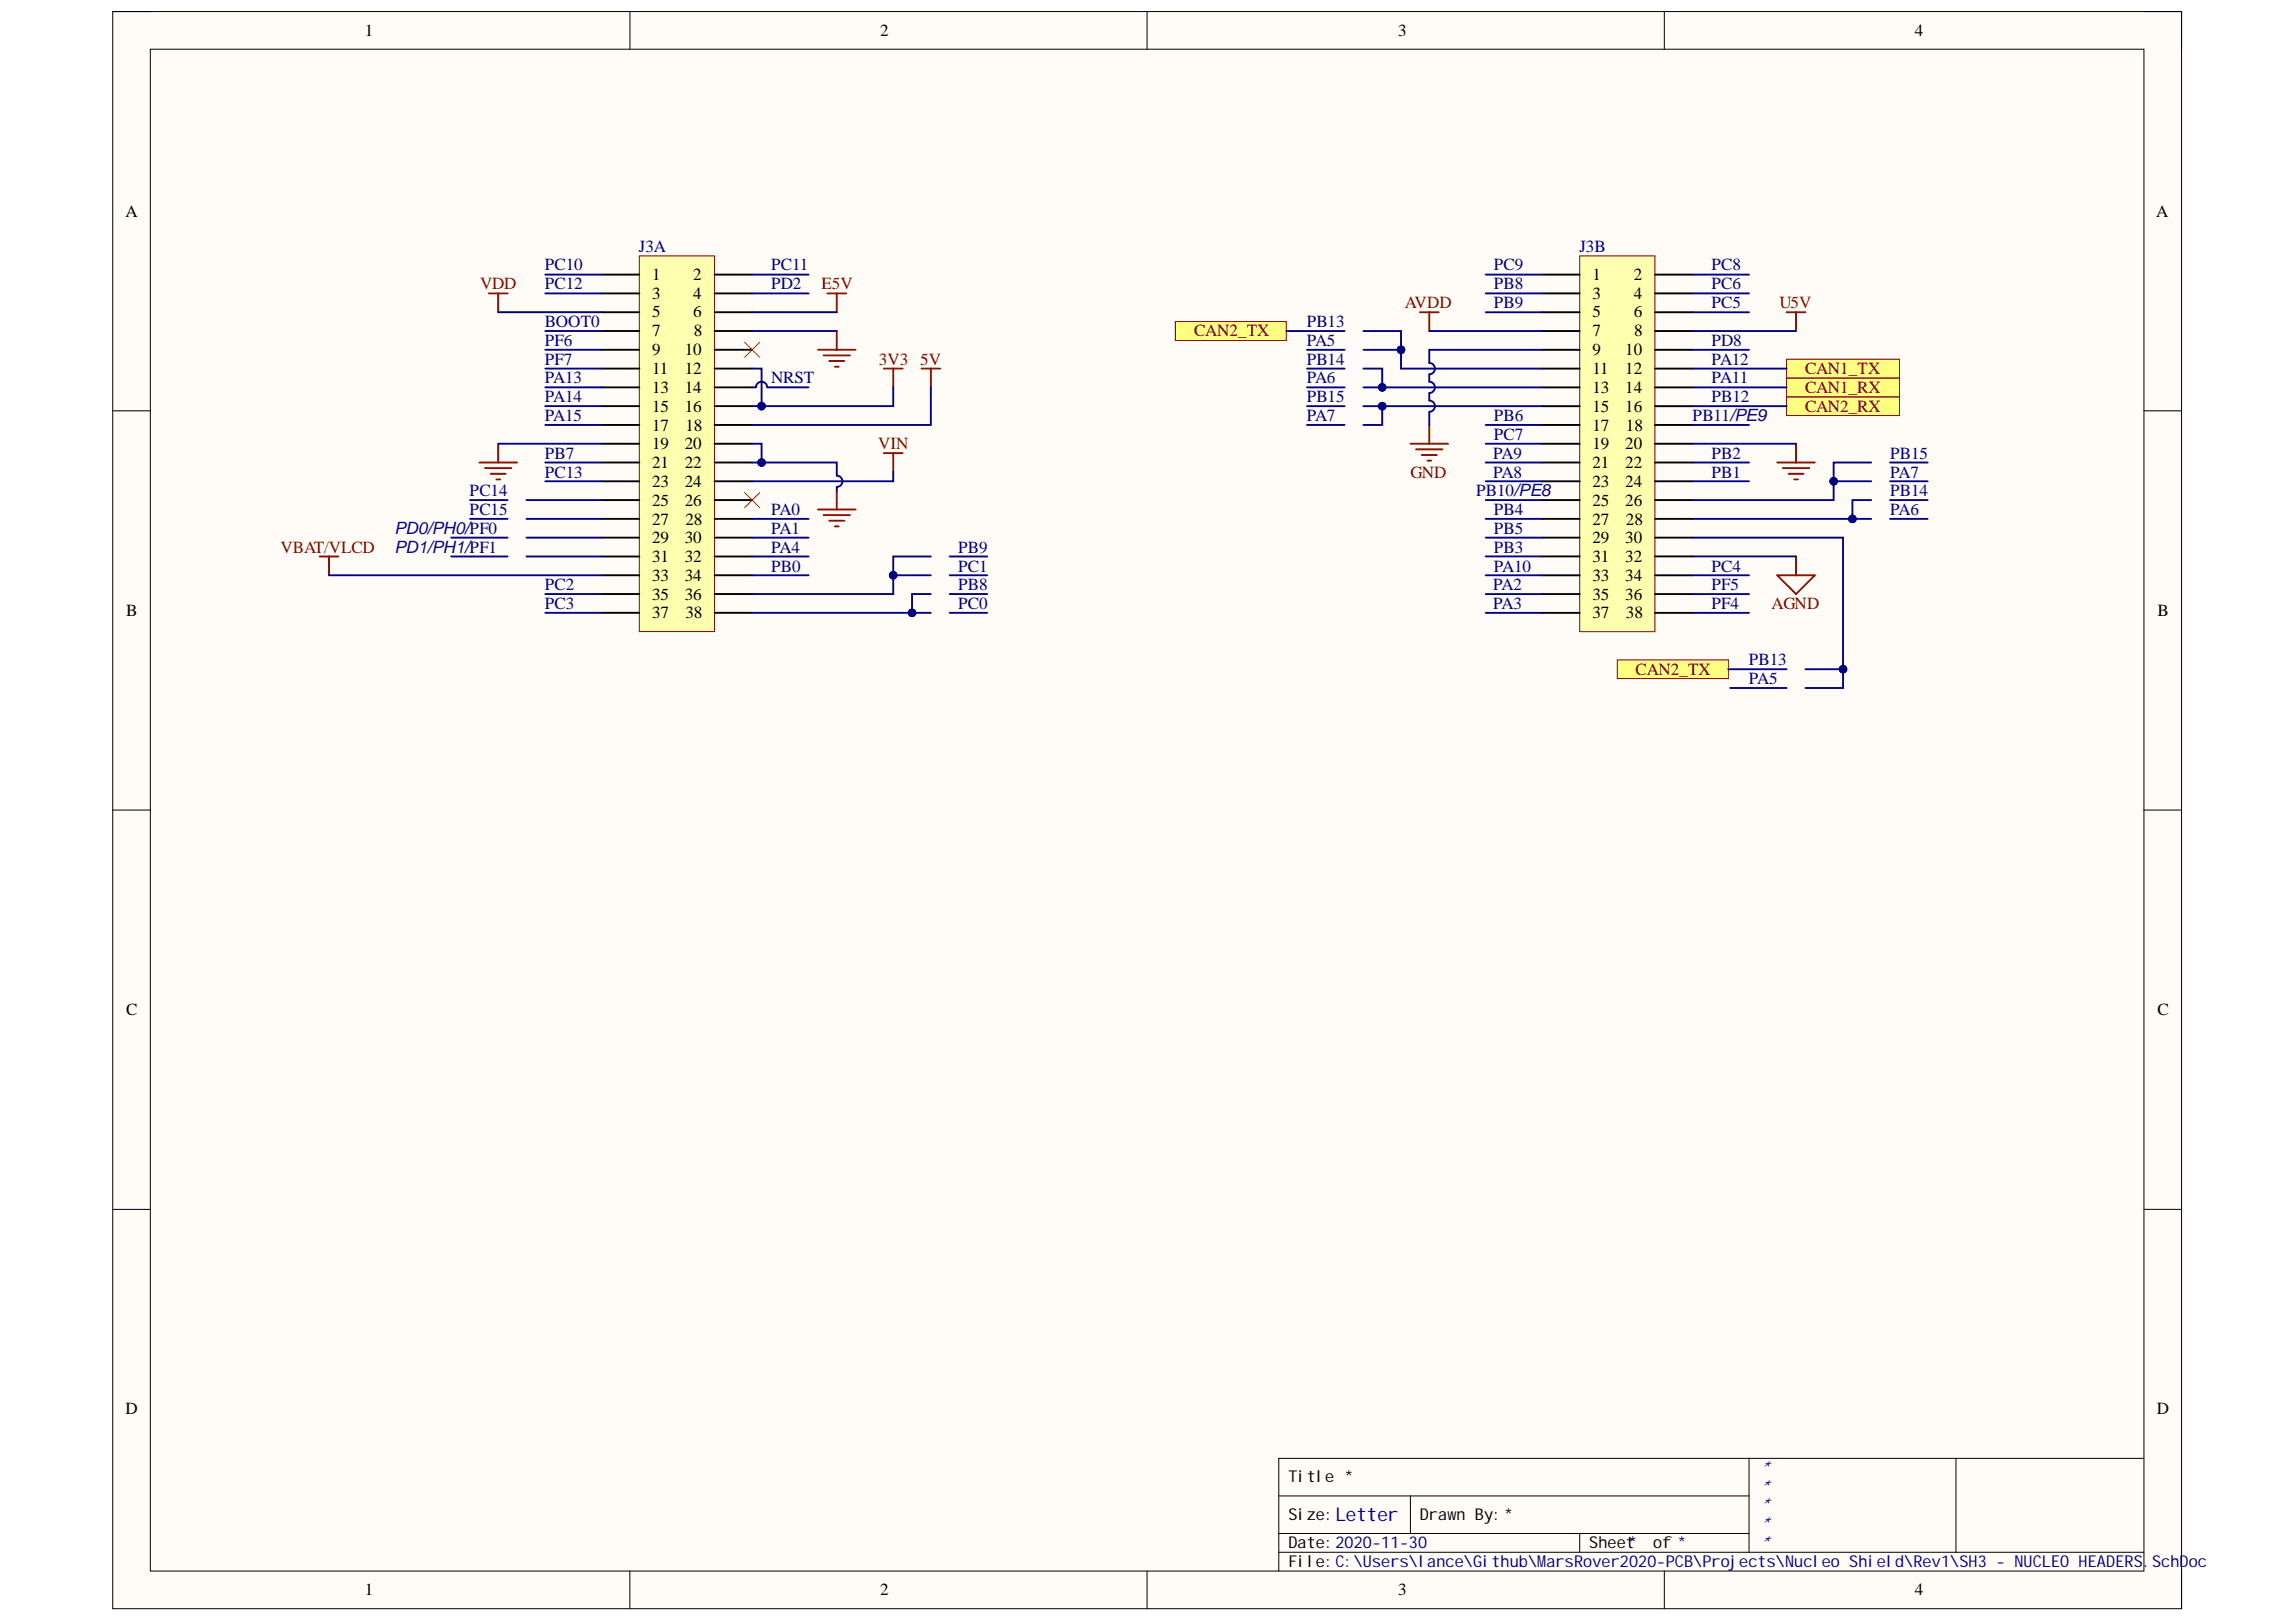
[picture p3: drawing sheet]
<svg xmlns="http://www.w3.org/2000/svg" width="297mm" height="210mm" viewBox="0 0 297 210" stroke-linecap="round" stroke-linejoin="round" font-family="sans-serif">
<defs><g id="words">
<text font-size="2.5" fill="#000080" x="172.8" y="196.8">Letter</text>
<g font-size="2.2">
<text x="47.2" y="4.6">1</text>
<text x="113.9" y="4.6">2</text>
<text x="180.9" y="4.6">3</text>
<text x="247.7" y="4.6">4</text>
<text x="16.2" y="28.1">A</text>
<text x="279" y="28.1">A</text>
<text x="84.4" y="36.3">1</text>
<text x="84.4" y="38.7">3</text>
<text x="84.4" y="41.1">5</text>
<text x="89.7" y="36.3">2</text>
<text x="89.7" y="38.7">4</text>
<text x="89.7" y="41.1">6</text>
<text x="206" y="36.3">1</text>
<text x="206" y="38.7">3</text>
<text x="206" y="41.1">5</text>
<text x="211.4" y="36.3">2</text>
<text x="211.4" y="38.7">4</text>
<text x="211.4" y="41.1">6</text>
<text x="84.4" y="43.5">7</text>
<text x="84.4" y="46">9</text>
<text x="88.6" y="46">10</text>
<text x="89.8" y="43.5">8</text>
<text x="206" y="43.5">7</text>
<text x="206" y="46">9</text>
<text x="210.3" y="46">10</text>
<text x="211.4" y="43.5">8</text>
<text x="84.4" y="48.4">11</text>
<text x="84.4" y="50.8">13</text>
<text x="84.4" y="53.3">15</text>
<text x="88.6" y="48.4">12</text>
<text x="88.6" y="50.8">14</text>
<text x="88.6" y="53.3">16</text>
<text x="206" y="48.4">11</text>
<text x="206" y="50.8">13</text>
<text x="206" y="53.3">15</text>
<text x="210.3" y="48.4">12</text>
<text x="210.3" y="50.8">14</text>
<text x="210.3" y="53.3">16</text>
<text x="84.4" y="55.7">17</text>
<text x="84.4" y="58.2">19</text>
<text x="88.6" y="58.2">20</text>
<text x="88.7" y="55.7">18</text>
<text x="206" y="55.7">17</text>
<text x="206" y="58.2">19</text>
<text x="210.3" y="58.2">20</text>
<text x="210.3" y="55.7">18</text>
<text x="84.4" y="60.5">21</text>
<text x="84.4" y="63">23</text>
<text x="84.4" y="65.4">25</text>
<text x="88.6" y="60.5">22</text>
<text x="88.6" y="63">24</text>
<text x="88.6" y="65.4">26</text>
<text x="206" y="60.5">21</text>
<text x="206" y="63">23</text>
<text x="206" y="65.4">25</text>
<text x="210.3" y="60.5">22</text>
<text x="210.3" y="63">24</text>
<text x="210.3" y="65.4">26</text>
<text x="84.4" y="67.9">27</text>
<text x="84.4" y="70.3">29</text>
<text x="88.6" y="70.3">30</text>
<text x="88.7" y="67.9">28</text>
<text x="206" y="67.9">27</text>
<text x="206" y="70.3">29</text>
<text x="210.3" y="70.3">30</text>
<text x="210.3" y="67.9">28</text>
<text x="84.4" y="72.7">31</text>
<text x="84.4" y="75.2">33</text>
<text x="84.4" y="77.6">35</text>
<text x="88.6" y="72.7">32</text>
<text x="88.6" y="75.2">34</text>
<text x="88.6" y="77.6">36</text>
<text x="206" y="72.7">31</text>
<text x="206" y="75.2">33</text>
<text x="206" y="77.6">35</text>
<text x="210.3" y="72.7">32</text>
<text x="210.3" y="75.2">34</text>
<text x="210.3" y="77.6">36</text>
<text x="16.3" y="79.7">B</text>
<text x="84.4" y="80">37</text>
<text x="88.7" y="80">38</text>
<text x="206" y="80">37</text>
<text x="210.3" y="80">38</text>
<text x="279.1" y="79.7">B</text>
<text x="16.3" y="131.4">C</text>
<text x="279.1" y="131.4">C</text>
<text x="16.2" y="183">D</text>
<text x="279" y="183">D</text>
<text x="47.2" y="206.5">1</text>
<text x="113.9" y="206.5">2</text>
<text x="180.9" y="206.5">3</text>
<text x="247.7" y="206.5">4</text>
</g>
<g font-size="2.2" fill="#000080">
<text x="70.5" y="35">PC10</text>
<text x="82.7" y="32.6">J3A</text>
<text x="99.8" y="35">PC11</text>
<text x="193.2" y="35">PC9</text>
<text x="204.3" y="32.6">J3B</text>
<text x="221.4" y="35">PC8</text>
<text x="70.5" y="37.5">PC12</text>
<text x="99.8" y="37.5">PD2</text>
<text x="193.2" y="37.5">PB8</text>
<text x="193.2" y="39.9">PB9</text>
<text x="221.4" y="37.5">PC6</text>
<text x="221.4" y="39.9">PC5</text>
<text x="70.5" y="42.4">BOOT0</text>
<text x="70.5" y="47.2">PF7</text>
<text x="70.5" y="44.7">PF6</text>
<text x="169" y="42.4">PB13</text>
<text x="169" y="44.7">PA5</text>
<text x="169" y="47.2">PB14</text>
<text x="221.4" y="44.7">PD8</text>
<text x="221.4" y="47.2">PA12</text>
<text x="70.5" y="49.6">PA13</text>
<text x="70.5" y="52.1">PA14</text>
<text x="99.8" y="49.6">NRST</text>
<text x="169" y="49.6">PA6</text>
<text x="169" y="52.1">PB15</text>
<text x="221.4" y="49.6">PA11</text>
<text x="221.4" y="52.1">PB12</text>
<text x="70.5" y="54.4">PA15</text>
<text x="70.5" y="59.3">PB7</text>
<text x="169" y="54.4">PA7</text>
<text x="193.2" y="59.3">PA9</text>
<text x="193.2" y="54.4">PB6</text>
<text x="193.2" y="56.9">PC7</text>
<text x="219" y="54.4">PB11/PE9</text>
<text x="221.4" y="59.3">PB2</text>
<text x="244.5" y="59.3">PB15</text>
<text x="60.7" y="64.3">PC14</text>
<text x="70.5" y="61.8">PC13</text>
<text x="191" y="64.3">PB10/PE8</text>
<text x="193.2" y="61.8">PA8</text>
<text x="221.4" y="61.8">PB1</text>
<text x="244.5" y="61.8">PA7</text>
<text x="244.5" y="64.3">PB14</text>
<text x="60.7" y="66.6">PC15</text>
<text x="99.8" y="66.6">PA0</text>
<text x="99.8" y="69.1">PA1</text>
<text x="99.8" y="71.5">PA4</text>
<text x="124" y="71.5">PB9</text>
<text x="193.2" y="66.6">PB4</text>
<text x="193.2" y="69.1">PB5</text>
<text x="193.2" y="71.5">PB3</text>
<text x="244.5" y="66.6">PA6</text>
<text x="70.5" y="76.3">PC2</text>
<text x="99.8" y="74">PB0</text>
<text x="124" y="74">PC1</text>
<text x="124" y="76.3">PB8</text>
<text x="193.2" y="76.3">PA2</text>
<text x="193.2" y="74">PA10</text>
<text x="221.4" y="74">PC4</text>
<text x="221.4" y="76.3">PF5</text>
<text x="70.5" y="78.8">PC3</text>
<text x="124" y="78.8">PC0</text>
<text x="193.2" y="78.8">PA3</text>
<text x="221.4" y="78.8">PF4</text>
<text x="226.2" y="88.5">PA5</text>
<text x="226.2" y="86.1">PB13</text>
</g>
<g font-size="2.2" fill="#800000">
<text x="62.1" y="37.5">VDD</text>
<text x="106.3" y="37.5">E5V</text>
<text x="181.7" y="39.9">AVDD</text>
<text x="230.2" y="39.9">U5V</text>
<text x="113.7" y="47.2">3V3</text>
<text x="119" y="47.2">5V</text>
<text x="154.5" y="43.5">CAN2_TX</text>
<text x="233.5" y="53.3">CAN2_RX</text>
<text x="233.5" y="50.8">CAN1_RX</text>
<text x="233.5" y="48.4">CAN1_TX</text>
<text x="113.6" y="58.2">VIN</text>
<text x="182.5" y="61.8">GND</text>
<text x="36.3" y="71.5">VBAT/VLCD</text>
<text x="229.2" y="78.8">AGND</text>
<text x="211.6" y="87.3">CAN2_TX</text>
</g>
<g font-size="2.2" fill="#0c0087">
<text x="51" y="69.1">PD0/PH0/PF0</text>
<text x="51" y="71.5">PD1/PH1/PF1</text>
</g>
<g font-size="2.1">
<text x="166.7" y="191.8">Title *</text>
<text x="166.7" y="196.7">Size:</text>
<text x="183.7" y="196.7">Drawn By:*</text>
<text x="166.7" y="200.4">Date:2020-11-30</text>
<text x="166.7" y="202.8">File:C:\Users\lance\Github\MarsRover2020-PCB\Projects\Nucleo Shield\Rev1\SH3 - NUCLEO HEADERS.SchDoc</text>
<text x="205.6" y="200.4">Sheet*</text>
<text x="213.9" y="200.4">of *</text>
</g>
<g font-size="2.1" fill="#000080">
<text x="227.5" y="190.6">*</text>
<text x="227.5" y="193.1">*</text>
<text x="227.5" y="195.5">*</text>
<text x="227.5" y="197.9">*</text>
<text x="227.5" y="200.4">*</text>
</g>
</g></defs>
<path d="M14.6 1.5h267.6v206.7h-267.6z" fill-rule="evenodd" fill="#fffcf8"/>
<path d="M14.6 1.5h267.6v206.7h-267.6z" fill="none" stroke="#000" stroke-width=".13"/>
<path d="M19.4 6.4h258v196.9h-258z" fill-rule="evenodd" fill="#fffcf8"/>
<g fill="none" stroke="#000" stroke-width=".13">
<path d="M14.6 1.5h4.8M19.4 6.4h258v196.9h-258zM81.5 1.5v4.9M148.4 1.5v4.9M215.3 1.5v4.9M277.4 1.5h4.8v4.9M14.6 53.2h4.8M277.4 53.2h4.8M14.6 104.8h4.8M277.4 104.8h4.8M14.6 156.5h4.8M277.4 156.5h4.8"/>
<path d="M165.4 193.6h60.9M165.4 198.4h60.9M182.5 193.6v4.8M204.4 198.4v2.5M226.3 188.7v12.2M253 188.7v12.2M277.4 188.7h-112v14.6M81.5 203.3v4.9M148.4 203.3v4.9M165.4 200.9h112M215.3 203.3v4.9M282.2 203.3v4.9"/>
</g>
<path d="M82.7 33.1h9.7v48.6h-9.7z" fill-rule="evenodd" fill="#ffffb0"/>
<path d="M82.7 33.1h9.7v48.6h-9.7z" fill="none" stroke="#800000" stroke-width=".13"/>
<g fill="none" stroke="#000" stroke-width=".24">
<path d="M77.8 35.5h4.9M77.8 38h4.9M92.4 35.5h4.9M92.4 38h4.9M77.8 40.4h4.9M77.8 42.8h4.9M77.8 45.3h4.9M77.8 47.7h4.9M77.8 50.1h4.9M77.8 52.6h4.9M77.8 55h4.9M77.8 57.4h4.9"/>
<path d="M77.8 59.9h4.9M92.4 40.4h4.9M92.4 42.8h4.9M92.4 45.3h4.9M92.4 47.7h4.9M92.4 50.1h4.9M92.4 52.6h4.9M92.4 55h4.9M92.4 57.4h4.9M92.4 59.9h4.9M77.8 62.3h4.9M77.8 64.7h4.9"/>
<path d="M77.8 67.1h4.9M77.8 69.6h4.9M77.8 72h4.9M77.8 74.4h4.9M77.8 76.9h4.9M77.8 79.3h4.9M92.4 62.3h4.9M92.4 64.7h4.9M92.4 67.1h4.9M92.4 69.6h4.9M92.4 72h4.9M92.4 74.4h4.9"/>
<path d="M92.4 76.9h4.9M92.4 79.3h4.9"/>
</g>
<path d="M204.4 33.1h9.7v48.6h-9.7z" fill-rule="evenodd" fill="#ffffb0"/>
<path d="M204.4 33.1h9.7v48.6h-9.7z" fill="none" stroke="#800000" stroke-width=".13"/>
<g fill="none" stroke="#000" stroke-width=".24">
<path d="M199.5 35.5h4.9M199.5 38h4.9M214.1 35.5h4.9M214.1 38h4.9M199.5 40.4h4.9M199.5 42.8h4.9M199.5 45.3h4.9M199.5 47.7h4.9M199.5 50.1h4.9M199.5 52.6h4.9M199.5 55h4.9M199.5 57.4h4.9"/>
<path d="M199.5 59.9h4.9M214.1 40.4h4.9M214.1 42.8h4.9M214.1 45.3h4.9M214.1 47.7h4.9M214.1 50.1h4.9M214.1 52.6h4.9M214.1 55h4.9M214.1 57.4h4.9M214.1 59.9h4.9M199.5 62.3h4.9M199.5 64.7h4.9"/>
<path d="M199.5 67.1h4.9M199.5 69.6h4.9M199.5 72h4.9M199.5 74.5h4.9M199.5 76.9h4.9M199.5 79.3h4.9M214.1 62.3h4.9M214.1 64.7h4.9M214.1 67.1h4.9M214.1 69.6h4.9M214.1 72h4.9M214.1 74.5h4.9"/>
<path d="M214.1 76.9h4.9M214.1 79.3h4.9"/>
</g>
<g fill="none" stroke="#800000" stroke-width=".24">
<path d="M63.2 38h2.5M64.5 38v2.4M107 38h2.5M108.3 38v2.4M62 59.9h4.9M64.5 57.4v2.5M105.8 45.3h4.9M106.6 46h3.4M107.3 46.7h1.9M108 47.5h.5M108.3 42.8v2.5M114.3 47.7h2.5"/>
<path d="M114.3 58.6h2.5M115.6 47.7v2.4M115.6 58.6v2.5M119.2 47.7h2.4M120.4 47.7v2.4M182.5 57.4h4.8M183.2 58.2h3.4M183.7 40.4h2.4M183.9 58.9h2M184.7 59.6h.5M184.9 40.4v2.4M184.9 55v2.4"/>
<path d="M229.9 59.9h4.9M231.1 40.4h2.5M232.4 40.4v2.4M232.4 57.4v2.5M41.3 72h2.5M42.6 72v2.4M62.8 60.6h3.4M63.5 61.3h1.9M64.2 62h.5M105.8 65.9h4.9M106.6 66.7h3.4M107.3 67.4h1.9"/>
<path d="M108 68.1h.5M108.3 63.5v2.4M229.9 74.5h4.9l-2.4 2.4zM230.7 60.6h3.4M231.4 61.3h1.9M232.1 62h.5M232.4 72v2.5"/>
</g>
<path d="M96.3 44.3l2 1.9M98.3 44.3l-2 1.9M96.3 63.7l2 2M98.3 63.7l-2 2" fill="none" stroke="#f00" stroke-width=".13"/>
<path d="M152.1 41.6h14.3v2.5h-14.3z" fill-rule="evenodd" fill="#ffff80"/>
<path d="M152.1 41.6h14.3v2.5h-14.3z" fill="none" stroke="#800000" stroke-width=".13"/>
<path d="M231.1 51.3h14.6v2.5h-14.6z" fill-rule="evenodd" fill="#ffff80"/>
<path d="M231.1 51.3h14.6v2.5h-14.6z" fill="none" stroke="#800000" stroke-width=".13"/>
<path d="M209.2 85.4h14.4v2.4h-14.4z" fill-rule="evenodd" fill="#ffff80"/>
<path d="M209.2 85.4h14.4v2.4h-14.4z" fill="none" stroke="#800000" stroke-width=".13"/>
<path d="M231.1 48.9h14.6v2.4h-14.6z" fill-rule="evenodd" fill="#ffff80"/>
<path d="M231.1 48.9h14.6v2.4h-14.6z" fill="none" stroke="#800000" stroke-width=".13"/>
<path d="M231.1 46.5h14.6v2.4h-14.6z" fill-rule="evenodd" fill="#ffff80"/>
<path d="M231.1 46.5h14.6v2.4h-14.6z" fill="none" stroke="#800000" stroke-width=".13"/>
<g fill="none" stroke="#000080" stroke-width=".24">
<path d="M70.5 38h7.3M70.5 35.5h7.3M64.5 57.4h13.3M64.5 40.4h13.3M70.5 59.9h7.3M70.5 55h7.3M70.5 52.6h7.3M70.5 50.1h7.3M70.5 47.7h7.3M70.5 45.3h7.3M70.5 42.8h7.3M42.6 74.4h35.2"/>
<path d="M58.4 72h7.3M58.4 69.6h7.3M60.8 67.1h4.9M60.8 64.7h4.9M68.1 72h9.7M68.1 69.6h9.7M68.1 67.1h9.7M68.1 64.7h9.7M70.5 62.3h7.3M70.5 79.3h7.3M70.5 76.9h7.3M97.3 79.3h23.1"/>
<path d="M244.5 62.3h4.9"/>
</g>
<circle cx="118" cy="79.3" r=".49" fill="#000080"/>
<circle cx="118" cy="79.3" r=".49" fill="none" stroke="#000080" stroke-width=".13"/>
<path d="M120.4 72h-4.8v4.9h-18.3" fill="none" stroke="#000080" stroke-width=".24"/>
<circle cx="115.6" cy="74.4" r=".49" fill="#000080"/>
<circle cx="115.6" cy="74.4" r=".49" fill="none" stroke="#000080" stroke-width=".13"/>
<path d="M97.3 59.9h11v1.7a.73 .73 0 0 1 .7 .7 .73 .73 0 0 1-.7 .7v.5M97.3 74.4h7.3M97.3 72h7.3M97.3 69.6h7.3M97.3 67.1h7.3M115.6 61.1v1.2h-18.3" fill="none" stroke="#000080" stroke-width=".24"/>
<circle cx="98.5" cy="59.9" r=".49" fill="#000080"/>
<circle cx="98.5" cy="59.9" r=".49" fill="none" stroke="#000080" stroke-width=".13"/>
<path d="M97.3 57.4h1.2v2.5" fill="none" stroke="#000080" stroke-width=".24"/>
<circle cx="98.5" cy="59.9" r=".49" fill="#000080"/>
<circle cx="98.5" cy="59.9" r=".49" fill="none" stroke="#000080" stroke-width=".13"/>
<path d="M97.3 47.7h1.2v4.9h-1.2M120.4 50.1v4.9h-23.1" fill="none" stroke="#000080" stroke-width=".24"/>
<circle cx="98.5" cy="52.6" r=".49" fill="#000080"/>
<circle cx="98.5" cy="52.6" r=".49" fill="none" stroke="#000080" stroke-width=".13"/>
<path d="M97.3 38h7.3M97.3 35.5h7.3M97.3 50.1h.5a.73 .73 0 0 1 .7-.7 .73 .73 0 0 1 .8 .7h5.3M97.3 42.8h11M97.3 40.4h11M115.6 50.1v2.5h-17.1" fill="none" stroke="#000080" stroke-width=".24"/>
<circle cx="98.5" cy="52.6" r=".49" fill="#000080"/>
<circle cx="98.5" cy="52.6" r=".49" fill="none" stroke="#000080" stroke-width=".13"/>
<path d="M115.6 74.4h4.8" fill="none" stroke="#000080" stroke-width=".24"/>
<circle cx="115.6" cy="74.4" r=".49" fill="#000080"/>
<circle cx="115.6" cy="74.4" r=".49" fill="none" stroke="#000080" stroke-width=".13"/>
<path d="M120.4 76.9h-2.4v2.4" fill="none" stroke="#000080" stroke-width=".24"/>
<circle cx="118" cy="79.3" r=".49" fill="#000080"/>
<circle cx="118" cy="79.3" r=".49" fill="none" stroke="#000080" stroke-width=".13"/>
<path d="M166.4 42.8h7.6M169.1 55h4.9M169.1 52.6h4.9M169.1 50.1h4.9M169.1 47.7h4.9M169.1 45.3h4.9M178.8 52.6v2.4h-2.4M122.9 79.3h4.8M122.9 76.9h4.8M122.9 74.4h4.8M122.9 72h4.8" fill="none" stroke="#000080" stroke-width=".24"/>
<circle cx="178.8" cy="52.6" r=".49" fill="#000080"/>
<circle cx="178.8" cy="52.6" r=".49" fill="none" stroke="#000080" stroke-width=".13"/>
<path d="M176.4 52.6h23.1" fill="none" stroke="#000080" stroke-width=".24"/>
<circle cx="178.8" cy="52.6" r=".49" fill="#000080"/>
<circle cx="178.8" cy="52.6" r=".49" fill="none" stroke="#000080" stroke-width=".13"/>
<path d="M176.4 50.1h23.1" fill="none" stroke="#000080" stroke-width=".24"/>
<circle cx="178.8" cy="50.1" r=".49" fill="#000080"/>
<circle cx="178.8" cy="50.1" r=".49" fill="none" stroke="#000080" stroke-width=".13"/>
<path d="M176.4 47.7h2.4v2.4" fill="none" stroke="#000080" stroke-width=".24"/>
<circle cx="178.8" cy="50.1" r=".49" fill="#000080"/>
<circle cx="178.8" cy="50.1" r=".49" fill="none" stroke="#000080" stroke-width=".13"/>
<path d="M176.4 45.3h4.9" fill="none" stroke="#000080" stroke-width=".24"/>
<circle cx="181.3" cy="45.3" r=".49" fill="#000080"/>
<circle cx="181.3" cy="45.3" r=".49" fill="none" stroke="#000080" stroke-width=".13"/>
<path d="M176.4 42.8h4.9v4.9h18.2" fill="none" stroke="#000080" stroke-width=".24"/>
<circle cx="181.3" cy="45.3" r=".49" fill="#000080"/>
<circle cx="181.3" cy="45.3" r=".49" fill="none" stroke="#000080" stroke-width=".13"/>
<g fill="none" stroke="#000080" stroke-width=".24">
<path d="M192.2 38h7.3M192.2 35.5h7.3M184.9 42.8h14.6M192.2 59.9h7.3M192.2 57.4h7.3M192.2 55h7.3M192.2 40.4h7.3M199.5 45.3h-14.6v1.7a.73 .73 0 0 1 .7 .7 .73 .73 0 0 1-.7 .7v1a.73 .73 0 0 1 .7 .7 .73 .73 0 0 1-.7 .8v.9a.73 .73 0 0 1 .7 .8 .73 .73 0 0 1-.7 .7v1.7M192.2 79.3h7.3M192.2 76.9h7.3M192.2 74.5h7.3M192.2 72h7.3"/>
<path d="M192.2 69.6h7.3M192.2 67.1h7.3M192.2 64.7h7.3M192.2 62.3h7.3M219 69.6h19.4v19.4h-4.8M219 79.3h7.3M219 76.9h7.3M219 74.5h7.3M219 72h13.4"/>
</g>
<circle cx="238.4" cy="86.6" r=".49" fill="#000080"/>
<circle cx="238.4" cy="86.6" r=".49" fill="none" stroke="#000080" stroke-width=".13"/>
<path d="M219 67.1h23.1" fill="none" stroke="#000080" stroke-width=".24"/>
<circle cx="239.7" cy="67.1" r=".49" fill="#000080"/>
<circle cx="239.7" cy="67.1" r=".49" fill="none" stroke="#000080" stroke-width=".13"/>
<path d="M242.1 59.9h-4.9v4.8h-18.2" fill="none" stroke="#000080" stroke-width=".24"/>
<circle cx="237.2" cy="62.3" r=".49" fill="#000080"/>
<circle cx="237.2" cy="62.3" r=".49" fill="none" stroke="#000080" stroke-width=".13"/>
<g fill="none" stroke="#000080" stroke-width=".24">
<path d="M219 38h7.3M219 35.5h7.3M219 59.9h7.3M219 57.4h13.4M219 55h7.3M219 52.6h12.1M219 50.1h12.1M219 47.7h12.1M219 45.3h7.3M219 42.8h13.4M219 40.4h7.3M219 62.3h7.3"/>
<path d="M223.6 86.6h7.5M223.8 89h7.3M233.6 86.6h4.8"/>
</g>
<circle cx="238.4" cy="86.6" r=".49" fill="#000080"/>
<circle cx="238.4" cy="86.6" r=".49" fill="none" stroke="#000080" stroke-width=".13"/>
<path d="M237.2 62.3h4.9" fill="none" stroke="#000080" stroke-width=".24"/>
<circle cx="237.2" cy="62.3" r=".49" fill="#000080"/>
<circle cx="237.2" cy="62.3" r=".49" fill="none" stroke="#000080" stroke-width=".13"/>
<path d="M242.1 64.7h-2.4v2.4" fill="none" stroke="#000080" stroke-width=".24"/>
<circle cx="239.7" cy="67.1" r=".49" fill="#000080"/>
<circle cx="239.7" cy="67.1" r=".49" fill="none" stroke="#000080" stroke-width=".13"/>
<path d="M244.5 59.9h4.9M244.5 67.1h4.9M244.5 64.7h4.9" fill="none" stroke="#000080" stroke-width=".24"/>
<use href="#words"/>
</svg>
